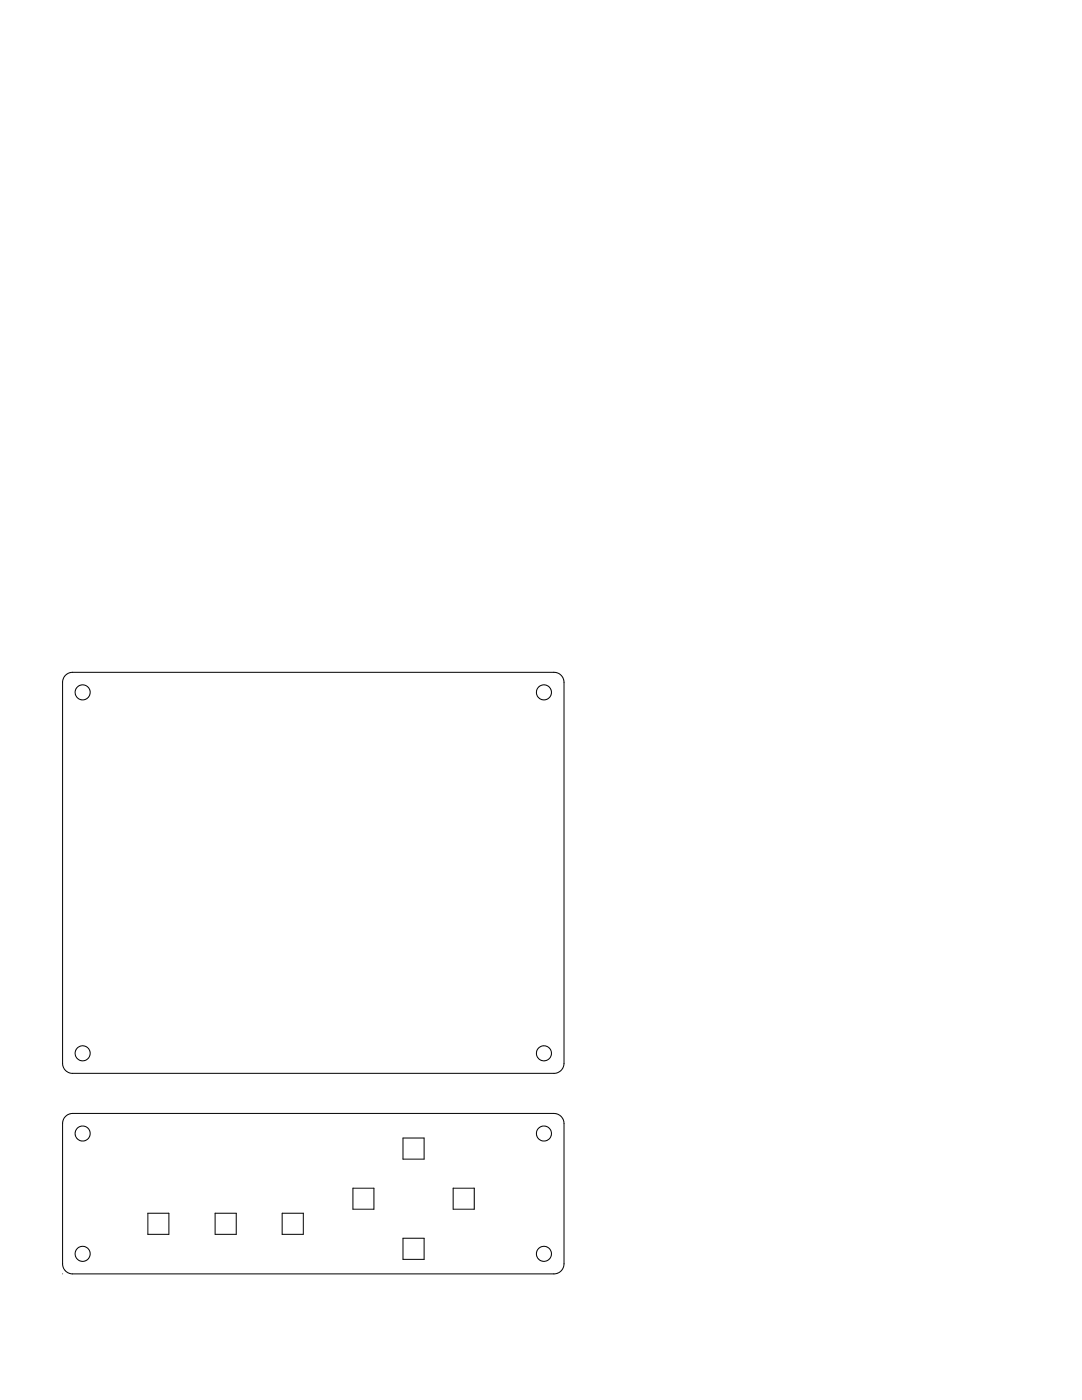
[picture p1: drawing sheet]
<svg xmlns="http://www.w3.org/2000/svg" width="216mm" height="279mm" viewBox="0 0 216 279" stroke-linecap="round" stroke-linejoin="round" font-family="sans-serif">
<g fill="none" stroke="#000" stroke-width=".2">
<path d="M13.1 134.7l.6-.4 .6-.1h96.4l1 .3 .6 .7 .2 .8v76.3l-.4 1.1-.7 .6-.6 .2h-96.5l-1-.4-.6-.8-.2-.6v-76.4l.2-.7zM13 222.8l.7-.4 .8-.2h96.1l.6 .1 .9 .6 .4 1.2v28.7l-.2 .5-.6 .6-1 .3-96.8-.1-1-.7-.4-1v-28.4l.2-.6zM70.4 237.1h4.2v4.2h-4.2zM80.4 227.1h4.2v4.2h-4.2zM90.4 237.1h4.2v4.2h-4.2zM12.5 254.2h.1M29.5 242.1h4.2v4.2h-4.2zM42.9 242.1h4.2v4.2h-4.2zM56.3 242.1h4.2v4.2h-4.2zM80.4 247.1h4.2v4.2h-4.2z"/>
<circle cx="16.5" cy="138.2" r="1.5"/>
<circle cx="108.5" cy="138.2" r="1.51"/>
<circle cx="16.5" cy="210.2" r="1.5"/>
<circle cx="108.5" cy="210.2" r="1.5"/>
<circle cx="16.5" cy="226.2" r="1.5"/>
<circle cx="108.5" cy="226.2" r="1.5"/>
<circle cx="16.5" cy="250.2" r="1.5"/>
<circle cx="108.5" cy="250.2" r="1.51"/>
</g>
</svg>
